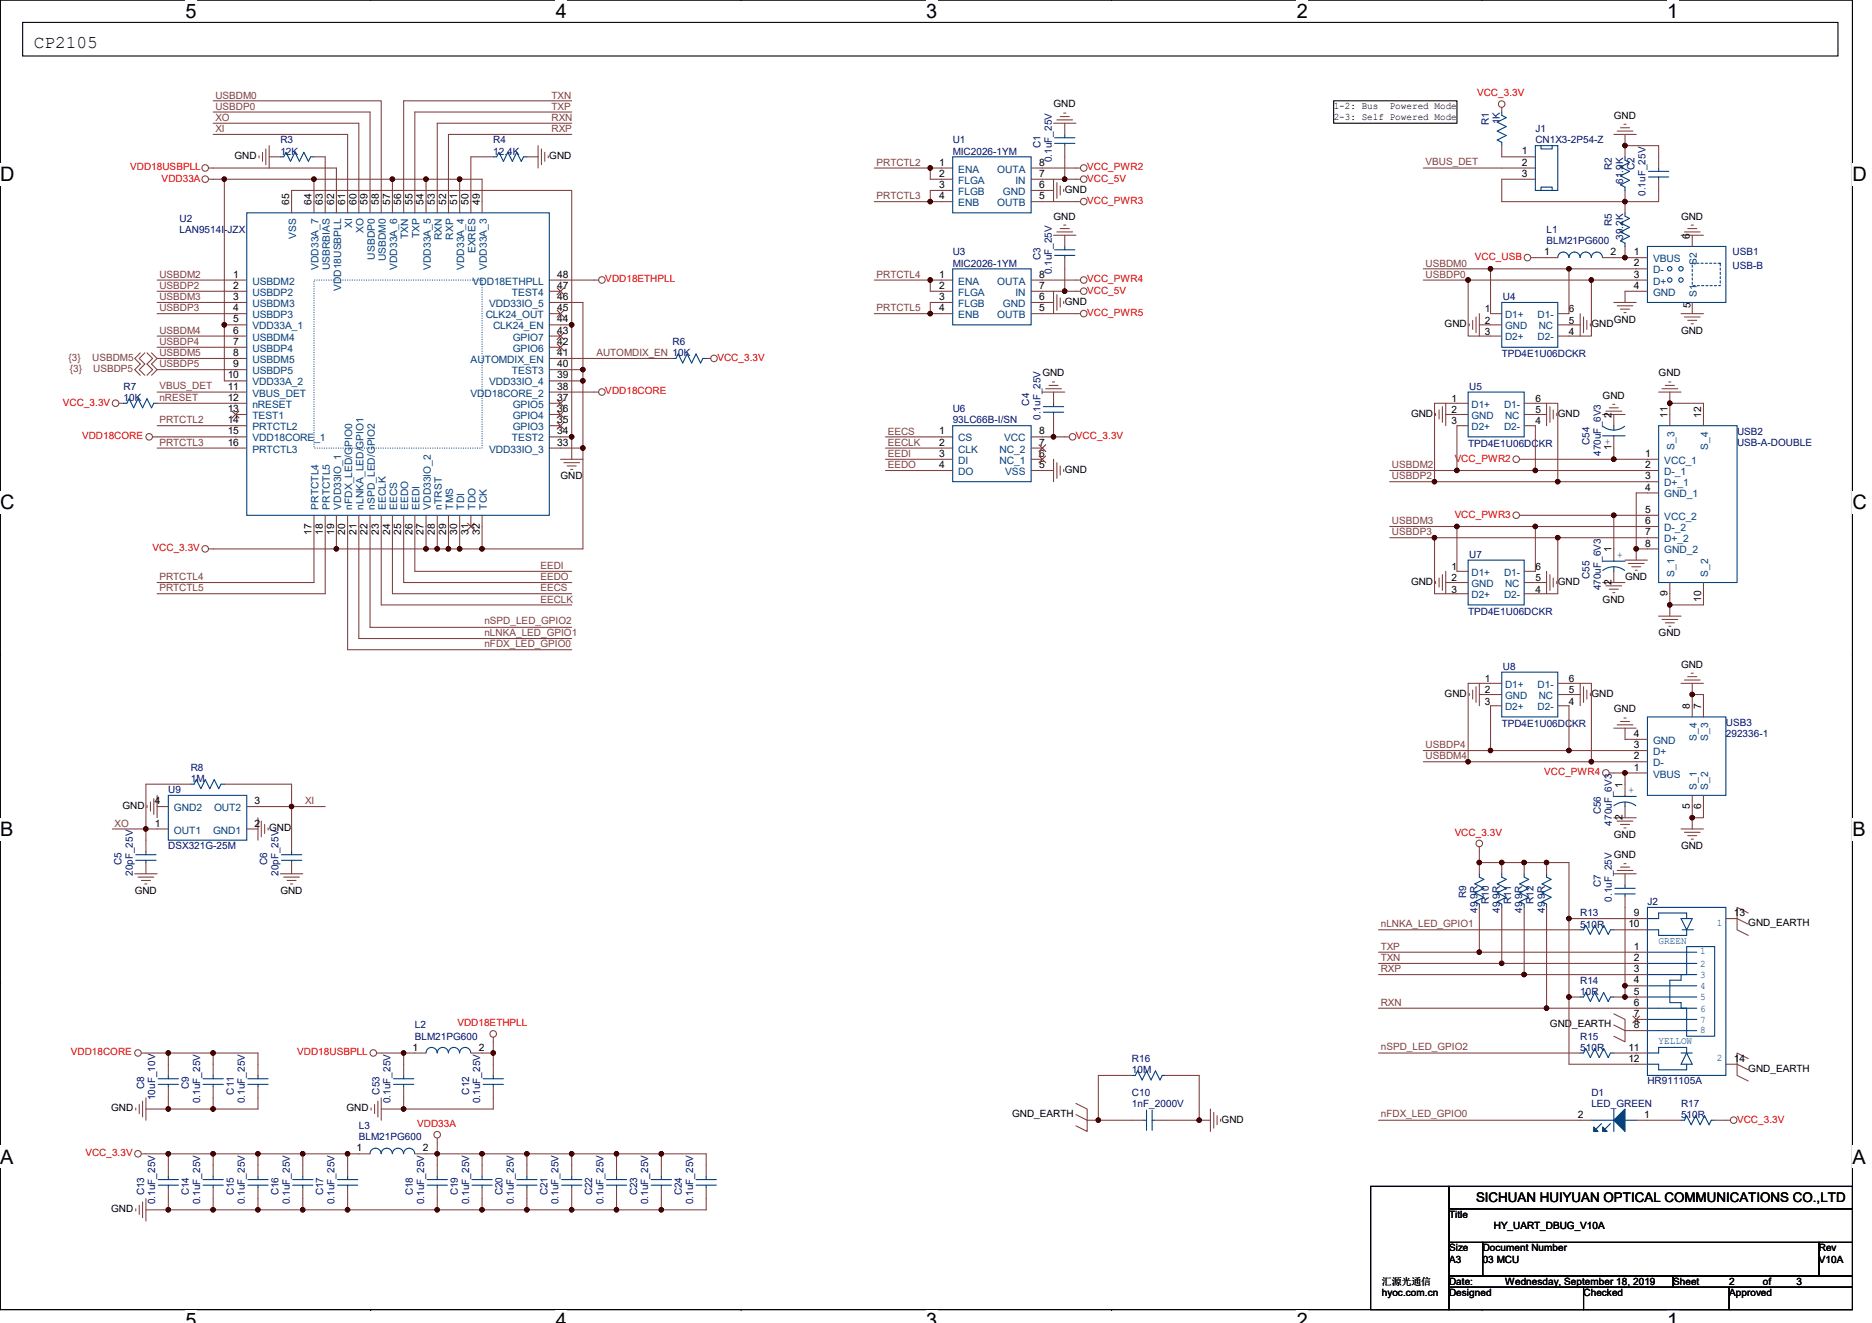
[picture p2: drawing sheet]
<svg xmlns="http://www.w3.org/2000/svg" width="297mm" height="210mm" viewBox="0 0 297 210" stroke-linecap="round" stroke-linejoin="round" font-family="sans-serif">
<defs><g id="words">
<g font-size="3.2">
<text x="29.4" y="2.8">5</text>
<text x="88.2" y="2.8">4</text>
<text x="147" y="2.8">3</text>
<text x="205.8" y="2.8">2</text>
<text x="264.5" y="2.8">1</text>
<text x="0" y="28.8">D</text>
<text x="293.9" y="28.8">D</text>
<text x="0" y="80.8">C</text>
<text x="293.9" y="80.8">C</text>
<text x="0" y="132.7">B</text>
<text x="293.9" y="132.7">B</text>
<text x="0" y="184.7">A</text>
<text x="293.9" y="184.7">A</text>
<text x="29.4" y="210.7">5</text>
<text x="88.2" y="210.7">4</text>
<text x="147" y="210.7">3</text>
<text x="205.8" y="210.7">2</text>
<text x="264.5" y="210.7">1</text>
</g>
<text font-size="2.8" x="5.4" y="7.6">CP2105</text>
<text font-size="2.1" x="234.2" y="190.7">SICHUAN HUIYUAN OPTICAL COMMUNICATIONS CO.,LTD</text>
<g font-size="1.6" fill="#804040">
<text x="34.2" y="17.4">USBDP0</text>
<text x="34.2" y="15.6">USBDM0</text>
<text x="87.5" y="15.6">TXN</text>
<text x="87.5" y="17.4">TXP</text>
<text x="34.2" y="21">XI</text>
<text x="34.2" y="19.2">XO</text>
<text x="87.5" y="19.2">RXN</text>
<text x="87.5" y="21">RXP</text>
<text x="139.1" y="26.3">PRTCTL2</text>
<text x="226.2" y="26.2">VBUS_DET</text>
<text x="139.1" y="31.6">PRTCTL3</text>
<text x="25.3" y="44.1">USBDM2</text>
<text x="25.3" y="45.9">USBDP2</text>
<text x="25.3" y="47.6">USBDM3</text>
<text x="139.1" y="44.1">PRTCTL4</text>
<text x="226.2" y="42.3">USBDM0</text>
<text x="226.2" y="44.1">USBDP0</text>
<text x="25.3" y="53">USBDM4</text>
<text x="25.3" y="49.4">USBDP3</text>
<text x="139.1" y="49.4">PRTCTL5</text>
<text x="10.9" y="57.3">{3}</text>
<text x="11.1" y="59">{3}</text>
<text x="14.6" y="57.3">USBDM5</text>
<text x="14.8" y="59">USBDP5</text>
<text x="25.3" y="58.3">USBDP5</text>
<text x="25.3" y="56.5">USBDM5</text>
<text x="25.3" y="54.8">USBDP4</text>
<text x="94.6" y="56.4">AUTOMDIX_EN 10K</text>
<text x="25.3" y="63.6">nRESET</text>
<text x="25.3" y="61.8">VBUS_DET</text>
<text x="25.3" y="67.2">PRTCTL2</text>
<text x="25.3" y="70.8">PRTCTL3</text>
<text x="140.9" y="69">EECS</text>
<text x="140.9" y="70.8">EECLK</text>
<text x="140.9" y="72.5">EEDI</text>
<text x="140.9" y="74.3">EEDO</text>
<text x="220.9" y="74.3">USBDM2</text>
<text x="220.9" y="76.1">USBDP2</text>
<text x="220.9" y="83.2">USBDM3</text>
<text x="220.9" y="85">USBDP3</text>
<text x="25.3" y="92.1">PRTCTL4</text>
<text x="25.3" y="93.9">PRTCTL5</text>
<text x="85.7" y="90.3">EEDI</text>
<text x="85.7" y="92.1">EEDO</text>
<text x="85.7" y="93.9">EECS</text>
<text x="85.7" y="95.7">EECLK</text>
<text x="76.9" y="99.1">nSPD_LED_GPIO2</text>
<text x="76.9" y="100.9">nLNKA_LED_GPIO1</text>
<text x="76.9" y="102.7">nFDX_LED_GPIO0</text>
<text x="226.2" y="118.8">USBDP4</text>
<text x="226.2" y="120.5">USBDM4</text>
<text x="18.2" y="131.2">XO</text>
<text x="48.4" y="127.7">XI</text>
<text x="219.1" y="147.1">nLNKA_LED_GPIO1</text>
<text x="219.1" y="150.8">TXP</text>
<text x="219.1" y="152.5">TXN</text>
<text x="219.1" y="154.3">RXP</text>
<text x="219.1" y="159.7">RXN</text>
<text x="219.1" y="166.7">nSPD_LED_GPIO2</text>
<text x="219.1" y="177.3">nFDX_LED_GPIO0</text>
</g>
<g font-size="1.6">
<text x="167.2" y="17.1">GND</text>
<text x="211.6" y="17.3">1-2: Bus</text>
<text x="220.5" y="17.3">Powered Mode</text>
<text x="211.6" y="19">2-3: Self Powered Mode</text>
<text x="256.1" y="18.8">GND</text>
<text x="37.2" y="25.3">GND</text>
<text x="87.2" y="25.3">GND</text>
<text x="149" y="26.3">1</text>
<text x="149" y="28.1">2</text>
<text x="149" y="29.8">3</text>
<text x="164.9" y="28.1">7</text>
<text x="164.9" y="26.3">8</text>
<text x="164.9" y="29.8">6</text>
<text x="241.5" y="24.5">1</text>
<text x="241.5" y="26.3">2</text>
<text x="241.5" y="28.1">3</text>
<text x="45.9" y="32.5" transform="rotate(-90 45.9 32.5)">65</text>
<text x="49.4" y="32.5" transform="rotate(-90 49.4 32.5)">64</text>
<text x="51.2" y="32.5" transform="rotate(-90 51.2 32.5)">63</text>
<text x="53" y="32.5" transform="rotate(-90 53 32.5)">62</text>
<text x="54.8" y="32.5" transform="rotate(-90 54.8 32.5)">61</text>
<text x="56.6" y="32.5" transform="rotate(-90 56.6 32.5)">60</text>
<text x="58.3" y="32.5" transform="rotate(-90 58.3 32.5)">59</text>
<text x="60.1" y="32.5" transform="rotate(-90 60.1 32.5)">58</text>
<text x="61.9" y="32.5" transform="rotate(-90 61.9 32.5)">57</text>
<text x="63.7" y="32.5" transform="rotate(-90 63.7 32.5)">56</text>
<text x="65.4" y="32.5" transform="rotate(-90 65.4 32.5)">55</text>
<text x="67.2" y="32.5" transform="rotate(-90 67.2 32.5)">54</text>
<text x="69" y="32.5" transform="rotate(-90 69 32.5)">53</text>
<text x="70.8" y="32.5" transform="rotate(-90 70.8 32.5)">52</text>
<text x="72.6" y="32.5" transform="rotate(-90 72.6 32.5)">51</text>
<text x="74.3" y="32.5" transform="rotate(-90 74.3 32.5)">50</text>
<text x="76.1" y="32.5" transform="rotate(-90 76.1 32.5)">49</text>
<text x="149" y="31.6">4</text>
<text x="164.9" y="31.6">5</text>
<text x="167.2" y="34.8">GND</text>
<text x="168.9" y="30.6">GND</text>
<text x="266.7" y="34.8">GND</text>
<text x="245" y="40.5">1</text>
<text x="255.5" y="40.5">2</text>
<text x="259.3" y="40.5">1</text>
<text x="268.1" y="37.9" transform="rotate(-90 268.1 37.9)">6</text>
<text x="37" y="44.1">1</text>
<text x="37" y="45.8">2</text>
<text x="37" y="47.6">3</text>
<text x="88.4" y="47.6">46</text>
<text x="88.4" y="44.1">48</text>
<text x="88.4" y="45.8">47</text>
<text x="149" y="44.1">1</text>
<text x="149" y="45.8">2</text>
<text x="149" y="47.6">3</text>
<text x="164.9" y="45.8">7</text>
<text x="164.9" y="44.1">8</text>
<text x="164.9" y="47.6">6</text>
<text x="259.3" y="42.3">2</text>
<text x="259.3" y="44.1">3</text>
<text x="259.3" y="45.8">4</text>
<text x="37" y="49.4">4</text>
<text x="37" y="51.2">5</text>
<text x="37" y="53">6</text>
<text x="88.4" y="53">43</text>
<text x="88.4" y="51.2">44</text>
<text x="88.4" y="49.4">45</text>
<text x="149" y="49.4">4</text>
<text x="164.9" y="49.4">5</text>
<text x="168.9" y="48.4">GND</text>
<text x="229.2" y="51.9">GND</text>
<text x="235.6" y="49.6">1</text>
<text x="235.6" y="51.4">2</text>
<text x="235.6" y="53.1">3</text>
<text x="249" y="53.1">4</text>
<text x="249" y="49.6">6</text>
<text x="249" y="51.4">5</text>
<text x="252.5" y="51.9">GND</text>
<text x="256.1" y="51.2">GND</text>
<text x="266.7" y="53">GND</text>
<text x="268.2" y="48.9" transform="rotate(-90 268.2 48.9)">5</text>
<text x="37" y="54.7">7</text>
<text x="37" y="56.5">8</text>
<text x="37" y="58.3">9</text>
<text x="88.4" y="58.3">40</text>
<text x="88.4" y="54.7">42</text>
<text x="88.4" y="56.5">41</text>
<text x="165.4" y="59.7">GND</text>
<text x="263.2" y="59.7">GND</text>
<text x="36.1" y="60.1">10</text>
<text x="36.1" y="61.8">11</text>
<text x="36.1" y="63.6">12</text>
<text x="36.1" y="65.4">13</text>
<text x="88.4" y="61.8">38</text>
<text x="88.4" y="60.1">39</text>
<text x="88.4" y="65.4">36</text>
<text x="88.4" y="63.6">37</text>
<text x="230.3" y="63.8">1</text>
<text x="230.3" y="65.6">2</text>
<text x="243.6" y="63.8">6</text>
<text x="243.6" y="65.6">5</text>
<text x="254.3" y="63.3">GND</text>
<text x="36.1" y="67.2">14</text>
<text x="36.1" y="69">15</text>
<text x="36.1" y="70.7">16</text>
<text x="88.4" y="70.7">33</text>
<text x="88.4" y="69">34</text>
<text x="88.4" y="67.2">35</text>
<text x="149" y="69">1</text>
<text x="149" y="70.7">2</text>
<text x="164.9" y="70.7">7</text>
<text x="164.9" y="69">8</text>
<text x="223.9" y="66.1">GND</text>
<text x="230.3" y="67.4">3</text>
<text x="243.6" y="67.4">4</text>
<text x="247.2" y="66.1">GND</text>
<text x="255.7" y="71.5" transform="rotate(-90 255.7 71.5)">1</text>
<text x="255.7" y="66.3" transform="rotate(-90 255.7 66.3)">2</text>
<text x="264.6" y="66.3" transform="rotate(-90 264.6 66.3)">11</text>
<text x="269.9" y="66.3" transform="rotate(-90 269.9 66.3)">12</text>
<text x="88.9" y="76.1">GND</text>
<text x="149" y="72.5">3</text>
<text x="149" y="74.3">4</text>
<text x="164.9" y="72.5">6</text>
<text x="164.9" y="74.3">5</text>
<text x="168.9" y="75">GND</text>
<text x="261" y="72.5">1</text>
<text x="261" y="74.3">2</text>
<text x="261" y="76.1">3</text>
<text x="261" y="77.9">4</text>
<text x="261" y="81.4">5</text>
<text x="261" y="83.2">6</text>
<text x="49.4" y="84.9" transform="rotate(-90 49.4 84.9)">17</text>
<text x="51.2" y="84.9" transform="rotate(-90 51.2 84.9)">18</text>
<text x="53" y="84.9" transform="rotate(-90 53 84.9)">19</text>
<text x="54.8" y="84.9" transform="rotate(-90 54.8 84.9)">20</text>
<text x="56.6" y="84.9" transform="rotate(-90 56.6 84.9)">21</text>
<text x="58.3" y="84.9" transform="rotate(-90 58.3 84.9)">22</text>
<text x="60.1" y="84.9" transform="rotate(-90 60.1 84.9)">23</text>
<text x="61.9" y="84.9" transform="rotate(-90 61.9 84.9)">24</text>
<text x="63.7" y="84.9" transform="rotate(-90 63.7 84.9)">25</text>
<text x="65.4" y="84.9" transform="rotate(-90 65.4 84.9)">26</text>
<text x="67.2" y="84.9" transform="rotate(-90 67.2 84.9)">27</text>
<text x="69" y="84.9" transform="rotate(-90 69 84.9)">28</text>
<text x="70.8" y="84.9" transform="rotate(-90 70.8 84.9)">29</text>
<text x="72.6" y="84.9" transform="rotate(-90 72.6 84.9)">30</text>
<text x="74.3" y="84.9" transform="rotate(-90 74.3 84.9)">31</text>
<text x="76.1" y="84.9" transform="rotate(-90 76.1 84.9)">32</text>
<text x="255.7" y="87.7" transform="rotate(-90 255.7 87.7)">1</text>
<text x="261" y="85">7</text>
<text x="261" y="86.7">8</text>
<text x="223.9" y="92.8">GND</text>
<text x="230.3" y="90.5">1</text>
<text x="230.3" y="92.3">2</text>
<text x="230.3" y="94">3</text>
<text x="243.6" y="94">4</text>
<text x="243.6" y="90.5">6</text>
<text x="243.6" y="92.3">5</text>
<text x="247.2" y="92.8">GND</text>
<text x="254.3" y="95.7">GND</text>
<text x="255.7" y="92.8" transform="rotate(-90 255.7 92.8)">2</text>
<text x="257.8" y="92.1">GND</text>
<text x="264.6" y="94.6" transform="rotate(-90 264.6 94.6)">9</text>
<text x="269.9" y="95.5" transform="rotate(-90 269.9 95.5)">10</text>
<text x="263.2" y="101">GND</text>
<text x="266.7" y="106">GND</text>
<text x="229.2" y="110.6">GND</text>
<text x="235.6" y="108.3">1</text>
<text x="235.6" y="110">2</text>
<text x="235.6" y="111.8">3</text>
<text x="249" y="111.8">4</text>
<text x="249" y="108.3">6</text>
<text x="249" y="110">5</text>
<text x="252.5" y="110.6">GND</text>
<text x="256.1" y="113.1">GND</text>
<text x="268.1" y="112.5" transform="rotate(-90 268.1 112.5)">8</text>
<text x="269.9" y="112.5" transform="rotate(-90 269.9 112.5)">7</text>
<text x="259.3" y="118.7">3</text>
<text x="259.3" y="117">4</text>
<text x="257.5" y="125" transform="rotate(-90 257.5 125)">1</text>
<text x="259.3" y="122.3">1</text>
<text x="259.3" y="120.5">2</text>
<text x="19.4" y="128.4">GND</text>
<text x="24.6" y="131.2">1</text>
<text x="24.6" y="127.6">4</text>
<text x="40.4" y="131.2">2</text>
<text x="40.4" y="127.6">3</text>
<text x="42.7" y="131.9">GND</text>
<text x="257.5" y="130.2" transform="rotate(-90 257.5 130.2)">2</text>
<text x="268.1" y="128.4" transform="rotate(-90 268.1 128.4)">5</text>
<text x="269.9" y="128.4" transform="rotate(-90 269.9 128.4)">6</text>
<text x="256.1" y="136.2">GND</text>
<text x="256.1" y="133">GND</text>
<text x="266.7" y="134.8">GND</text>
<text x="21.4" y="141.9">GND</text>
<text x="44.5" y="141.9">GND</text>
<text x="258.4" y="147.2">10</text>
<text x="259.3" y="145.4">9</text>
<text x="275.1" y="145.4">13</text>
<text x="277.4" y="147">GND_EARTH</text>
<text x="259.3" y="154.3">3</text>
<text x="259.3" y="152.5">2</text>
<text x="259.3" y="150.7">1</text>
<text x="259.3" y="159.6">6</text>
<text x="259.3" y="156.1">4</text>
<text x="259.3" y="157.9">5</text>
<text x="259.3" y="161.4">7</text>
<text x="65.5" y="166.8">1</text>
<text x="76" y="166.8">2</text>
<text x="245.9" y="163">GND_EARTH</text>
<text x="258.4" y="166.8">11</text>
<text x="259.3" y="163.2">8</text>
<text x="258.4" y="168.5">12</text>
<text x="275.1" y="168.5">14</text>
<text x="277.4" y="170.2">GND_EARTH</text>
<text x="17.6" y="176.4">GND</text>
<text x="55" y="176.4">GND</text>
<text x="160.6" y="177.3">GND_EARTH</text>
<text x="193.8" y="178.2">GND</text>
<text x="250.4" y="177.4">2</text>
<text x="260.9" y="177.4">1</text>
<text x="56.6" y="182.8">1</text>
<text x="67.1" y="182.8">2</text>
<text x="17.6" y="192.4">GND</text>
<text x="229.9" y="193.3">Title</text>
<text x="237" y="195.1">HY_UART_DBUG_V10A</text>
<text x="219.3" y="203.9">汇源光通信</text>
<text x="229.9" y="200.4">A3</text>
<text x="229.9" y="198.6">Size</text>
<text x="229.9" y="203.9">Date:</text>
<text x="235.3" y="200.4">03 MCU</text>
<text x="235.3" y="198.6">Document Number</text>
<text x="238.8" y="203.9">Wednesday, September 18, 2019</text>
<text x="265.5" y="203.9">Sheet</text>
<text x="274.4" y="203.9">2</text>
<text x="279.7" y="203.9">of</text>
<text x="285" y="203.9">3</text>
<text x="288.6" y="198.6">Rev</text>
<text x="288.6" y="200.4">V10A</text>
<text x="219.3" y="205.7">hyoc.com.cn</text>
<text x="229.9" y="205.7">Designed</text>
<text x="251.3" y="205.7">Checked</text>
<text x="274.4" y="205.7">Approved</text>
</g>
<g font-size="1.6" fill="#f00">
<text x="234.4" y="15.3">VCC_3.3V</text>
<text x="20.7" y="27">VDD18USBPLL</text>
<text x="25.7" y="28.8">VDD33A</text>
<text x="172.5" y="28.8">VCC_5V</text>
<text x="172.5" y="27">VCC_PWR2</text>
<text x="172.5" y="32.4">VCC_PWR3</text>
<text x="234" y="41.3">VCC_USB</text>
<text x="96.1" y="44.8">VDD18ETHPLL</text>
<text x="172.5" y="44.8">VCC_PWR4</text>
<text x="172.5" y="46.6">VCC_5V</text>
<text x="172.5" y="50.1">VCC_PWR5</text>
<text x="113.8" y="57.3">VCC_3.3V</text>
<text x="10" y="64.4">VCC_3.3V</text>
<text x="96.1" y="62.6">VDD18CORE</text>
<text x="13" y="69.7">VDD18CORE</text>
<text x="170.7" y="69.7">VCC_3.3V</text>
<text x="230.8" y="73.3">VCC_PWR2</text>
<text x="230.8" y="82.1">VCC_PWR3</text>
<text x="24.2" y="87.5">VCC_3.3V</text>
<text x="245" y="123">VCC_PWR4</text>
<text x="230.8" y="132.6">VCC_3.3V</text>
<text x="11.2" y="167.5">VDD18CORE</text>
<text x="47.2" y="167.5">VDD18USBPLL</text>
<text x="72.6" y="162.9">VDD18ETHPLL</text>
<text x="66.2" y="178.9">VDD33A</text>
<text x="275.6" y="178.2">VCC_3.3V</text>
<text x="13.5" y="183.5">VCC_3.3V</text>
</g>
<g font-size="1.6" fill="#000080">
<text x="44.5" y="22.8">R3</text>
<text x="78.3" y="22.8">R4</text>
<text x="151.2" y="22.8">U1</text>
<text x="165.1" y="23.5" transform="rotate(-90 165.1 23.5)">C1</text>
<text x="236.2" y="19.9" transform="rotate(-90 236.2 19.9)">R1</text>
<text x="238" y="19.7" transform="rotate(-90 238 19.7)">1K</text>
<text x="243.6" y="21">J1</text>
<text x="243.6" y="22.8">CN1X3-2P54-Z</text>
<text x="44.5" y="24.5">12K</text>
<text x="78.3" y="24.5">12.4K</text>
<text x="151.2" y="24.5">MIC2026-1YM</text>
<text x="166.9" y="25.8" transform="rotate(-90 166.9 25.8)">0.1uF_25V</text>
<text x="255.8" y="27" transform="rotate(-90 255.8 27)">R2</text>
<text x="257.6" y="29.2" transform="rotate(-90 257.6 29.2)">61.9K</text>
<text x="259.3" y="27" transform="rotate(-90 259.3 27)">C2</text>
<text x="28.5" y="35.2">U2</text>
<text x="255.8" y="35.9" transform="rotate(-90 255.8 35.9)">R5</text>
<text x="261.1" y="31.1" transform="rotate(-90 261.1 31.1)">0.1uF_25V</text>
<text x="28.5" y="37">LAN9514I-JZX</text>
<text x="151.2" y="40.5">U3</text>
<text x="165.1" y="41.3" transform="rotate(-90 165.1 41.3)">C3</text>
<text x="245.4" y="37">L1</text>
<text x="245.4" y="38.8">BLM21PG600</text>
<text x="257.6" y="38.1" transform="rotate(-90 257.6 38.1)">39.2K</text>
<text x="274.9" y="40.5">USB1</text>
<text x="151.2" y="42.3">MIC2026-1YM</text>
<text x="166.9" y="43.6" transform="rotate(-90 166.9 43.6)">0.1uF_25V</text>
<text x="238.5" y="47.6">U4</text>
<text x="274.9" y="42.7">USB-B</text>
<text x="106.7" y="54.8">R6</text>
<text x="238.3" y="56.7">TPD4E1U06DCKR</text>
<text x="19.6" y="61.9">R7</text>
<text x="19.6" y="63.6">10K</text>
<text x="151.2" y="65.4">U6</text>
<text x="163.3" y="64.4" transform="rotate(-90 163.3 64.4)">C4</text>
<text x="233.1" y="61.9">U5</text>
<text x="151.2" y="67.2">93LC66B-I/SN</text>
<text x="165.1" y="66.7" transform="rotate(-90 165.1 66.7)">0.1uF_25V</text>
<text x="233" y="70.9">TPD4E1U06DCKR</text>
<text x="252.2" y="70.6" transform="rotate(-90 252.2 70.6)">C54</text>
<text x="275.6" y="69">USB2</text>
<text x="275.6" y="70.8">USB-A-DOUBLE</text>
<text x="254" y="72.4" transform="rotate(-90 254 72.4)">470uF_6V3</text>
<text x="233.1" y="88.5">U7</text>
<text x="252.2" y="91.9" transform="rotate(-90 252.2 91.9)">C55</text>
<text x="254" y="93.7" transform="rotate(-90 254 93.7)">470uF_6V3</text>
<text x="233" y="97.6">TPD4E1U06DCKR</text>
<text x="238.5" y="106.3">U8</text>
<text x="238.3" y="115.4">TPD4E1U06DCKR</text>
<text x="273.9" y="115.2">USB3</text>
<text x="273.9" y="117">292336-1</text>
<text x="26.7" y="125.9">U9</text>
<text x="30.3" y="122.3">R8</text>
<text x="30.3" y="124.1">1M</text>
<text x="254" y="129.3" transform="rotate(-90 254 129.3)">C56</text>
<text x="255.8" y="131" transform="rotate(-90 255.8 131)">470uF_6V3</text>
<text x="19.3" y="137.3" transform="rotate(-90 19.3 137.3)">C5</text>
<text x="26.7" y="134.8">DSX321G-25M</text>
<text x="42.4" y="137.3" transform="rotate(-90 42.4 137.3)">C6</text>
<text x="21.1" y="139" transform="rotate(-90 21.1 139)">20pF_25V</text>
<text x="44.2" y="139" transform="rotate(-90 44.2 139)">20pF_25V</text>
<text x="232.7" y="142.6" transform="rotate(-90 232.7 142.6)">R9</text>
<text x="236.2" y="143.5" transform="rotate(-90 236.2 143.5)">R10</text>
<text x="239.8" y="143.5" transform="rotate(-90 239.8 143.5)">R11</text>
<text x="243.3" y="143.5" transform="rotate(-90 243.3 143.5)">R12</text>
<text x="254" y="140.8" transform="rotate(-90 254 140.8)">C7</text>
<text x="255.8" y="143.1" transform="rotate(-90 255.8 143.1)">0.1uF_25V</text>
<text x="261.4" y="143.7">J2</text>
<text x="234.4" y="144.9" transform="rotate(-90 234.4 144.9)">49.9R</text>
<text x="238" y="144.9" transform="rotate(-90 238 144.9)">49.9R</text>
<text x="241.6" y="144.9" transform="rotate(-90 241.6 144.9)">49.9R</text>
<text x="245.1" y="144.9" transform="rotate(-90 245.1 144.9)">49.9R</text>
<text x="250.7" y="145.4">R13</text>
<text x="250.7" y="147.2">510R</text>
<text x="250.7" y="156.1">R14</text>
<text x="250.7" y="157.9">10R</text>
<text x="65.8" y="163.2">L2</text>
<text x="65.8" y="165">BLM21PG600</text>
<text x="250.7" y="165">R15</text>
<text x="250.7" y="166.8">510R</text>
<text x="22.9" y="172.8" transform="rotate(-90 22.9 172.8)">C8</text>
<text x="30" y="172.8" transform="rotate(-90 30 172.8)">C9</text>
<text x="37.1" y="173.7" transform="rotate(-90 37.1 173.7)">C11</text>
<text x="60.2" y="173.7" transform="rotate(-90 60.2 173.7)">C53</text>
<text x="74.4" y="173.7" transform="rotate(-90 74.4 173.7)">C12</text>
<text x="179.6" y="168.6">R16</text>
<text x="179.6" y="170.3">10M</text>
<text x="179.6" y="173.9">C10</text>
<text x="252.5" y="173.9">D1</text>
<text x="261.4" y="172.1">HR911105A</text>
<text x="24.6" y="174.6" transform="rotate(-90 24.6 174.6)">10uF_10V</text>
<text x="31.7" y="175.1" transform="rotate(-90 31.7 175.1)">0.1uF_25V</text>
<text x="38.9" y="175.1" transform="rotate(-90 38.9 175.1)">0.1uF_25V</text>
<text x="56.9" y="179.2">L3</text>
<text x="62" y="175.1" transform="rotate(-90 62 175.1)">0.1uF_25V</text>
<text x="76.2" y="175.1" transform="rotate(-90 76.2 175.1)">0.1uF_25V</text>
<text x="179.6" y="175.7">1nF_2000V</text>
<text x="252.5" y="175.7">LED_GREEN</text>
<text x="266.7" y="175.7">R17</text>
<text x="266.7" y="177.4">510R</text>
<text x="56.9" y="181">BLM21PG600</text>
<text x="22.9" y="189.7" transform="rotate(-90 22.9 189.7)">C13</text>
<text x="24.6" y="191.1" transform="rotate(-90 24.6 191.1)">0.1uF_25V</text>
<text x="30" y="189.7" transform="rotate(-90 30 189.7)">C14</text>
<text x="31.7" y="191.1" transform="rotate(-90 31.7 191.1)">0.1uF_25V</text>
<text x="37.1" y="189.7" transform="rotate(-90 37.1 189.7)">C15</text>
<text x="38.9" y="191.1" transform="rotate(-90 38.9 191.1)">0.1uF_25V</text>
<text x="44.2" y="189.7" transform="rotate(-90 44.2 189.7)">C16</text>
<text x="46" y="191.1" transform="rotate(-90 46 191.1)">0.1uF_25V</text>
<text x="51.3" y="189.7" transform="rotate(-90 51.3 189.7)">C17</text>
<text x="53.1" y="191.1" transform="rotate(-90 53.1 191.1)">0.1uF_25V</text>
<text x="65.5" y="189.7" transform="rotate(-90 65.5 189.7)">C18</text>
<text x="67.3" y="191.1" transform="rotate(-90 67.3 191.1)">0.1uF_25V</text>
<text x="72.6" y="189.7" transform="rotate(-90 72.6 189.7)">C19</text>
<text x="74.4" y="191.1" transform="rotate(-90 74.4 191.1)">0.1uF_25V</text>
<text x="79.8" y="189.7" transform="rotate(-90 79.8 189.7)">C20</text>
<text x="81.5" y="191.1" transform="rotate(-90 81.5 191.1)">0.1uF_25V</text>
<text x="86.9" y="189.7" transform="rotate(-90 86.9 189.7)">C21</text>
<text x="88.6" y="191.1" transform="rotate(-90 88.6 191.1)">0.1uF_25V</text>
<text x="94" y="189.7" transform="rotate(-90 94 189.7)">C22</text>
<text x="95.8" y="191.1" transform="rotate(-90 95.8 191.1)">0.1uF_25V</text>
<text x="101.1" y="189.7" transform="rotate(-90 101.1 189.7)">C23</text>
<text x="102.9" y="191.1" transform="rotate(-90 102.9 191.1)">0.1uF_25V</text>
<text x="108.2" y="189.7" transform="rotate(-90 108.2 189.7)">C24</text>
<text x="110" y="191.1" transform="rotate(-90 110 191.1)">0.1uF_25V</text>
</g>
<g font-size="1.6" fill="#004080">
<text x="152.1" y="27.4">ENA</text>
<text x="152.1" y="29.2">FLGA</text>
<text x="158.2" y="27.4">OUTA</text>
<text x="161.1" y="29.2">IN</text>
<text x="152.1" y="30.9">FLGB</text>
<text x="152.1" y="32.7">ENB</text>
<text x="158.2" y="32.7">OUTB</text>
<text x="159.1" y="30.9">GND</text>
<text x="47" y="37.9" transform="rotate(-90 47 37.9)">VSS</text>
<text x="55.9" y="36.2" transform="rotate(-90 55.9 36.2)">XI</text>
<text x="57.7" y="37" transform="rotate(-90 57.7 37)">XO</text>
<text x="59.5" y="41.2" transform="rotate(-90 59.5 41.2)">USBDP0</text>
<text x="61.2" y="41.5" transform="rotate(-90 61.2 41.5)">USBDM0</text>
<text x="64.8" y="37.9" transform="rotate(-90 64.8 37.9)">TXN</text>
<text x="66.6" y="37.8" transform="rotate(-90 66.6 37.8)">TXP</text>
<text x="70.1" y="38.1" transform="rotate(-90 70.1 38.1)">RXN</text>
<text x="71.9" y="38" transform="rotate(-90 71.9 38)">RXP</text>
<text x="75.5" y="40.2" transform="rotate(-90 75.5 40.2)">EXRES</text>
<text x="262.3" y="41.6">VBUS</text>
<text x="269.3" y="42" transform="rotate(-90 269.3 42)">S2</text>
<text x="40" y="45.2">USBDM2</text>
<text x="40" y="46.9">USBDP2</text>
<text x="50.6" y="42.8" transform="rotate(-90 50.6 42.8)">VDD33A_7</text>
<text x="52.3" y="42.9" transform="rotate(-90 52.3 42.9)">USBRBIAS</text>
<text x="54.1" y="46.2" transform="rotate(-90 54.1 46.2)">VDD18USBPLL</text>
<text x="63" y="42.8" transform="rotate(-90 63 42.8)">VDD33A_6</text>
<text x="68.3" y="42.8" transform="rotate(-90 68.3 42.8)">VDD33A_5</text>
<text x="73.7" y="42.8" transform="rotate(-90 73.7 42.8)">VDD33A_4</text>
<text x="75" y="45.2">VDD18ETHPLL</text>
<text x="77.2" y="42.8" transform="rotate(-90 77.2 42.8)">VDD33A_3</text>
<text x="81.2" y="46.9">TEST4</text>
<text x="152.1" y="45.2">ENA</text>
<text x="152.1" y="46.9">FLGA</text>
<text x="158.2" y="45.2">OUTA</text>
<text x="161.1" y="46.9">IN</text>
<text x="262.3" y="43.4">D-</text>
<text x="262.3" y="45.2">D+</text>
<text x="262.3" y="46.9">GND</text>
<text x="269.3" y="47.1" transform="rotate(-90 269.3 47.1)">S1</text>
<text x="40" y="48.7">USBDM3</text>
<text x="40" y="50.5">USBDP3</text>
<text x="40" y="52.3">VDD33A_1</text>
<text x="77.1" y="50.5">CLK24_OUT</text>
<text x="77.6" y="48.7">VDD33IO_5</text>
<text x="78.2" y="52.3">CLK24_EN</text>
<text x="152.1" y="48.7">FLGB</text>
<text x="152.1" y="50.5">ENB</text>
<text x="158.2" y="50.5">OUTB</text>
<text x="159.1" y="48.7">GND</text>
<text x="238.8" y="50.5">D1+</text>
<text x="238.8" y="52.3">GND</text>
<text x="244" y="50.5">D1-</text>
<text x="244.2" y="52.3">NC</text>
<text x="40" y="54.1">USBDM4</text>
<text x="40" y="55.8">USBDP4</text>
<text x="40" y="57.6">USBDM5</text>
<text x="40" y="59.4">USBDP5</text>
<text x="74.7" y="57.6">AUTOMDIX_EN</text>
<text x="81.2" y="59.4">TEST3</text>
<text x="81.4" y="55.8">GPIO6</text>
<text x="81.4" y="54.1">GPIO7</text>
<text x="238.8" y="54">D2+</text>
<text x="244" y="54">D2-</text>
<text x="40" y="61.2">VDD33A_2</text>
<text x="40" y="62.9">VBUS_DET</text>
<text x="40" y="64.7">nRESET</text>
<text x="74.7" y="62.9">VDD18CORE_2</text>
<text x="77.6" y="61.2">VDD33IO_4</text>
<text x="81.4" y="64.7">GPIO5</text>
<text x="233.5" y="64.7">D1+</text>
<text x="238.7" y="64.7">D1-</text>
<text x="40" y="66.5">TEST1</text>
<text x="40" y="68.3">PRTCTL2</text>
<text x="40" y="70.1">VDD18CORE_1</text>
<text x="40" y="71.8">PRTCTL3</text>
<text x="77.6" y="71.8">VDD33IO_3</text>
<text x="81.2" y="70.1">TEST2</text>
<text x="81.4" y="68.3">GPIO3</text>
<text x="81.4" y="66.5">GPIO4</text>
<text x="152.1" y="70.1">CS</text>
<text x="152.1" y="71.8">CLK</text>
<text x="158.6" y="71.8">NC_2</text>
<text x="159.3" y="70.1">VCC</text>
<text x="233.5" y="66.5">GND</text>
<text x="233.5" y="68.3">D2+</text>
<text x="238.7" y="68.3">D2-</text>
<text x="238.8" y="66.5">NC</text>
<text x="265.7" y="71.4" transform="rotate(-90 265.7 71.4)">S_3</text>
<text x="271" y="71.4" transform="rotate(-90 271 71.4)">S_4</text>
<text x="152.1" y="73.6">DI</text>
<text x="152.1" y="75.4">DO</text>
<text x="158.6" y="73.6">NC_1</text>
<text x="159.5" y="75.4">VSS</text>
<text x="264.1" y="73.6">VCC_1</text>
<text x="264.1" y="75.4">D-_1</text>
<text x="264.1" y="77.2">D+_1</text>
<text x="50.6" y="80.9" transform="rotate(-90 50.6 80.9)">PRTCTL4</text>
<text x="52.3" y="80.9" transform="rotate(-90 52.3 80.9)">PRTCTL5</text>
<text x="54.1" y="80.9" transform="rotate(-90 54.1 80.9)">VDD33IO_1</text>
<text x="55.9" y="80.9" transform="rotate(-90 55.9 80.9)">nFDX_LED/GPIO0</text>
<text x="57.7" y="80.9" transform="rotate(-90 57.7 80.9)">nLNKA_LED/GPIO1</text>
<text x="59.5" y="80.9" transform="rotate(-90 59.5 80.9)">nSPD_LED/GPIO2</text>
<text x="61.2" y="80.9" transform="rotate(-90 61.2 80.9)">EECLK</text>
<text x="63" y="80.9" transform="rotate(-90 63 80.9)">EECS</text>
<text x="64.8" y="80.9" transform="rotate(-90 64.8 80.9)">EEDO</text>
<text x="66.6" y="80.9" transform="rotate(-90 66.6 80.9)">EEDI</text>
<text x="68.3" y="80.9" transform="rotate(-90 68.3 80.9)">VDD33IO_2</text>
<text x="70.1" y="80.9" transform="rotate(-90 70.1 80.9)">nTRST</text>
<text x="71.9" y="80.9" transform="rotate(-90 71.9 80.9)">TMS</text>
<text x="73.7" y="80.9" transform="rotate(-90 73.7 80.9)">TDI</text>
<text x="75.5" y="80.9" transform="rotate(-90 75.5 80.9)">TDO</text>
<text x="77.2" y="80.9" transform="rotate(-90 77.2 80.9)">TCK</text>
<text x="264.1" y="79">GND_1</text>
<text x="264.1" y="82.5">VCC_2</text>
<text x="264.1" y="84.3">D-_2</text>
<text x="264.1" y="86.1">D+_2</text>
<text x="264.1" y="87.8">GND_2</text>
<text x="233.5" y="91.4">D1+</text>
<text x="233.5" y="93.2">GND</text>
<text x="233.5" y="94.9">D2+</text>
<text x="238.7" y="94.9">D2-</text>
<text x="238.7" y="91.4">D1-</text>
<text x="238.8" y="93.2">NC</text>
<text x="265.7" y="91.6" transform="rotate(-90 265.7 91.6)">S_1</text>
<text x="271" y="91.6" transform="rotate(-90 271 91.6)">S_2</text>
<text x="238.8" y="109.2">D1+</text>
<text x="238.8" y="110.9">GND</text>
<text x="238.8" y="112.7">D2+</text>
<text x="244" y="112.7">D2-</text>
<text x="244" y="109.2">D1-</text>
<text x="244.2" y="110.9">NC</text>
<text x="262.3" y="119.8">D+</text>
<text x="262.3" y="118.1">GND</text>
<text x="269.3" y="117.6" transform="rotate(-90 269.3 117.6)">S_4</text>
<text x="271" y="117.6" transform="rotate(-90 271 117.6)">S_3</text>
<text x="262.3" y="123.4">VBUS</text>
<text x="262.3" y="121.6">D-</text>
<text x="269.3" y="125.3" transform="rotate(-90 269.3 125.3)">S_1</text>
<text x="271" y="125.3" transform="rotate(-90 271 125.3)">S_2</text>
<text x="27.6" y="128.7">GND2</text>
<text x="34" y="128.7">OUT2</text>
<text x="27.6" y="132.3">OUT1</text>
<text x="33.8" y="132.3">GND1</text>
</g>
<g font-size="1.6" fill="#003c77">
<text x="255.5" y="69.6" transform="rotate(180 255.5 69.6)">+</text>
<text x="256.6" y="88.5">+</text>
<text x="258.4" y="125.9">+</text>
<text x="263.2" y="149.9">GREEN</text>
<text x="272.4" y="147">1</text>
<text x="269.8" y="155.2">3</text>
<text x="269.8" y="153.4">2</text>
<text x="269.8" y="151.5">1</text>
<text x="269.8" y="160.5">6</text>
<text x="269.8" y="158.8">5</text>
<text x="269.8" y="157">4</text>
<text x="263.2" y="165.7">YELLOW</text>
<text x="269.8" y="163.9">8</text>
<text x="269.8" y="162.3">7</text>
<text x="272.4" y="168.4">2</text>
</g>
</g></defs>
<path d="M0 0h293.9v207.9h-293.9z" fill="none" stroke="#000" stroke-width=".17"/>
<g fill="#fff">
<path d="M29.4 0h1.8v3.5h-1.8z"/>
<path d="M29.4 207.9h1.8v2h-1.8z"/>
</g>
<path d="M58.8 0h.1M58.8 207.9h.1" fill="none" stroke="#000" stroke-width=".17"/>
<g fill="#fff">
<path d="M88.2 0h1.8v3.5h-1.8z"/>
<path d="M88.2 207.9h1.8v2h-1.8z"/>
</g>
<path d="M117.6 0h.1M117.6 207.9h.1" fill="none" stroke="#000" stroke-width=".17"/>
<g fill="#fff">
<path d="M147 0h1.7v3.5h-1.7z"/>
<path d="M147 207.9h1.7v2h-1.7z"/>
</g>
<path d="M176.4 0h.1M176.4 207.9h.1" fill="none" stroke="#000" stroke-width=".17"/>
<g fill="#fff">
<path d="M205.8 0h1.7v3.5h-1.7z"/>
<path d="M205.8 207.9h1.7v2h-1.7z"/>
</g>
<path d="M235.2 0h.1M235.2 207.9h.1" fill="none" stroke="#000" stroke-width=".17"/>
<g fill="#fff">
<path d="M264.5 0h1.8v3.5h-1.8z"/>
<path d="M264.5 207.9h1.8v2h-1.8z"/>
<path d="M0 26h2.3v3.5h-2.3z"/>
<path d="M293.9 26h2.3v3.5h-2.3z"/>
<path d="M0 77.9h2.3v3.5h-2.3z"/>
<path d="M293.9 77.9h2.3v3.5h-2.3z"/>
</g>
<path d="M0 52h.1M293.9 52h.1" fill="none" stroke="#000" stroke-width=".17"/>
<g fill="#fff">
<path d="M0 129.9h2.1v3.5h-2.1z"/>
<path d="M293.9 129.9h2.1v3.5h-2.1z"/>
</g>
<path d="M0 103.9h.1M293.9 103.9h.1" fill="none" stroke="#000" stroke-width=".17"/>
<g fill="#fff">
<path d="M0 181.9h2.2v3.5h-2.2z"/>
<path d="M293.9 181.9h2.2v3.5h-2.2z"/>
</g>
<path d="M3.6 3.6h288v5.3h-288zM211.6 16h19.6v3.6h-19.6zM0 155.9h.1M293.9 155.9h.1M229.9 188.3h64v3.6h-64zM229.9 191.9h64v5.3h-64zM229.9 197.2h5.4v5.3h-5.4zM235.3 197.2h53.3v5.3h-53.3zM288.6 197.2h5.3v5.3h-5.3zM229.9 202.5h35.6v1.8h-35.6zM265.5 202.5h28.4v1.8h-28.4z" fill="none" stroke="#000" stroke-width=".17"/>
<g fill="none" stroke="#804040" stroke-width=".17">
<path d="M167.2 19.6h3.5M167.7 19h2.5M168.2 18.5h1.5M168.8 17.9h.3M238.3 17.1v.7M257.7 19.7h.3M33.1 28.4h.7M33.1 26.7h.7M41.1 24.7v.4M41.7 24.2v1.4M42.2 23.6v2.5M42.7 23.1v3.6"/>
<path d="M85.4 23.1v3.6M85.9 23.6v2.5M86.4 24.2v1.4M87 24.7v.4M167.2 37.3h3.5M167.2 28.4v3.6M167.7 36.8h2.5M167.7 29v2.5M168.2 29.5v1.4M168.2 36.3h1.5M168.8 35.7h.3M168.8 30.1v.3"/>
<path d="M170.7 28.4h.7M170.7 26.7h.7M170.7 32h.7M256.1 21.3h3.5M256.6 20.8h2.5M257.1 20.3h1.5M266.7 37.3h3.6M267.3 36.8h2.5M267.8 36.3h1.4M268.3 35.7h.4M22.3 56l-.9 .9 .9 .9-.9 .9 .9 .9M23 56l-.9 .9 .9 .9-.9 .9 .9 .9"/>
<path d="M23.3 56l.9 .9-.9 .9 .9 .9-.9 .9M24 56l.9 .9-.9 .9 .9 .9-.9 .9M94.3 44.4h.7M112.1 56.9h.7M167.2 46.2v3.6M167.7 46.8v2.5M168.2 47.3v1.4M168.8 47.8v.4M170.7 44.4h.7M170.7 46.2h.7M170.7 49.8h.7M233.1 51.4v.3"/>
<path d="M233.7 50.8v1.5M234.2 50.3v2.5M234.7 49.8v3.5M242.9 40.9h.7M250.7 49.8v3.5M251.3 50.3v2.5M251.8 50.8v1.5M252.3 51.4v.3M256.1 48h3.5M256.6 48.5h2.5M257.1 49.1h1.5M257.7 49.6h.3"/>
<path d="M266.7 49.8h3.6M267.3 50.3h2.5M267.8 50.8h1.4M268.3 51.4h.4M18.9 64h.7M24.2 69.3h.7M88.9 72.9h3.6M89.5 73.4h2.5M90 74h1.4M90.5 74.5h.4M94.3 62.2h.7M165.4 62.2h3.5"/>
<path d="M165.9 61.7h2.5M166.5 61.2h1.4M167 60.6h.3M167.2 72.9v3.6M167.7 73.4v2.5M168.2 74v1.4M168.8 74.5v.3M168.9 69.3h.8M227.8 65.6v.4M228.3 65.1v1.4M228.9 64.5v2.5M229.4 64v3.6"/>
<path d="M241.1 72.9h.7M245.4 64v3.6M245.9 64.5v2.5M246.5 65.1v1.4M247 65.6v.4M254.3 65.8h3.5M254.8 65.3h2.5M255.4 64.7h1.4M255.9 64.2h.3M263.2 62.2h3.5M263.7 61.7h2.5M264.2 61.2h1.5"/>
<path d="M264.8 60.6h.3M33.1 87.1h.7M227.8 92.3v.3M228.3 91.7v1.5M228.9 91.2v2.5M229.4 90.7v3.5M241.1 81.8h.7M245.4 90.7v3.5M245.9 91.2v2.5M246.5 91.7v1.5M247 92.3v.3M254.3 92.5h3.5"/>
<path d="M254.8 93h2.5M255.4 93.5h1.4M255.9 94.1h.3M257.8 88.9h3.6M258.4 89.4h2.5M258.9 90h1.4M259.5 90.5h.3M263.2 97.8h3.5M263.7 98.3h2.5M264.2 98.8h1.5M264.8 99.4h.3M233.1 110.1v.3"/>
<path d="M233.7 109.5v1.5M234.2 109v2.5M234.7 108.5v3.5M250.7 108.5v3.5M251.3 109v2.5M251.8 109.5v1.5M252.3 110.1v.3M256.1 115.6h3.5M256.6 115h2.5M257.1 114.5h1.5M257.7 114h.3M266.7 108.5h3.6"/>
<path d="M267.3 107.9h2.5M267.8 107.4h1.4M268.3 106.8h.4M21.4 138.7h3.5M21.9 139.2h2.5M22.4 139.7h1.5M23.3 127.8v.4M23.9 127.3v1.4M24.4 126.8v2.5M24.9 126.2v3.6M40.9 129.8v3.5M41.5 130.3v2.5"/>
<path d="M42 130.9v1.4M42.5 131.4v.3M44.5 138.7h3.5M45 139.2h2.5M45.5 139.7h1.5M234.7 134.4v.7M255.4 122.7h.7M256.1 129.8h3.5M256.1 138.7h3.5M256.6 130.3h2.5M256.6 138.2h2.5M257.1 130.9h1.5"/>
<path d="M257.1 137.6h1.5M257.7 131.4h.3M257.7 137.1h.3M266.7 131.6h3.6M267.3 132.1h2.5M267.8 132.6h1.4M268.3 133.2h.4M23 140.3h.3M46.1 140.3h.3M275.6 145.8l1.8 .9M277.4 144.9l-1.8-.9v3.6l1.8 .9M21.5 175.9v.3"/>
<path d="M22.1 175.3v1.4M22.4 167.1h.8M22.6 174.8v2.5M23.2 174.2v3.6M58.9 175.9v.3M59.4 175.3v1.4M59.8 167.1h.7M60 174.8v2.5M60.5 174.2v3.6M78.3 164.6v.8M170.7 175.1l1.8 .9v3.6l-1.8-.9M170.7 176.9l1.8 .9"/>
<path d="M192.1 176v3.6M192.6 176.6v2.4M193.1 177.1v1.4M193.7 177.6v.4M256.1 160.9l1.7 .9v3.6l-1.7-.9M256.1 162.7l1.7 .9M273.9 177.8h.7M275.6 168.9l1.8 .9M277.4 168l-1.8-.9v3.6l1.8 .9M21.5 191.9v.3M22.1 191.3v1.4M22.4 183.1h.8"/>
<path d="M22.6 190.8v2.5M23.2 190.2v3.6M69.4 180.6v.8"/>
<circle cx="238.3" cy="16.5" r=".52"/>
<circle cx="32.6" cy="28.4" r=".52"/>
<circle cx="32.6" cy="26.7" r=".52"/>
<circle cx="172" cy="28.4" r=".52"/>
<circle cx="172" cy="32" r=".52"/>
<circle cx="172" cy="26.7" r=".52"/>
<circle cx="95.5" cy="44.4" r=".52"/>
<circle cx="113.3" cy="56.9" r=".52"/>
<circle cx="172" cy="49.8" r=".52"/>
<circle cx="172" cy="46.2" r=".52"/>
<circle cx="172" cy="44.4" r=".52"/>
<circle cx="242.4" cy="40.9" r=".52"/>
<circle cx="18.3" cy="64" r=".52"/>
<circle cx="23.7" cy="69.3" r=".52"/>
<circle cx="95.5" cy="62.2" r=".52"/>
<circle cx="170.2" cy="69.3" r=".52"/>
<circle cx="240.6" cy="72.9" r=".52"/>
<circle cx="32.6" cy="87.1" r=".52"/>
<circle cx="240.6" cy="81.8" r=".52"/>
<circle cx="234.7" cy="133.9" r=".52"/>
<circle cx="254.8" cy="122.7" r=".52"/>
<circle cx="21.9" cy="167.1" r=".52"/>
<circle cx="59.2" cy="167.1" r=".52"/>
<circle cx="78.3" cy="164.1" r=".52"/>
<circle cx="275.1" cy="177.8" r=".52"/>
<circle cx="21.9" cy="183.1" r=".52"/>
<circle cx="69.4" cy="180.1" r=".52"/>
</g>
<path d="M217.9 188.6h11.7v10.7h-11.7z" fill="#fff"/>
<path d="M217.5 188.3h12.4v19.6h-12.4zM229.9 188.3h64v3.6h-64zM229.9 191.9h64v5.3h-64zM229.9 197.2h5.4v5.3h-5.4zM235.3 197.2h53.3v5.3h-53.3zM288.6 197.2h5.3v5.3h-5.3zM229.9 204.3h21.4v3.6h-21.4zM229.9 202.5h35.6v1.8h-35.6zM251.3 204.3h23.1v3.6h-23.1zM265.5 202.5h28.4v1.8h-28.4zM274.4 204.3h19.5v3.6h-19.5z" fill="none" stroke="#000" stroke-width=".17"/>
<path d="M217.9 188.6h11.7v10.7h-11.7z" fill="#fff"/>
<path d="M217.5 188.3h12.4v19.6h-12.4zM229.9 188.3h64v3.6h-64zM229.9 191.9h64v5.3h-64zM229.9 197.2h5.4v5.3h-5.4zM235.3 197.2h53.3v5.3h-53.3zM288.6 197.2h5.3v5.3h-5.3zM229.9 204.3h21.4v3.6h-21.4zM229.9 202.5h35.6v1.8h-35.6zM251.3 204.3h23.1v3.6h-23.1zM265.5 202.5h28.4v1.8h-28.4zM274.4 204.3h19.5v3.6h-19.5z" fill="none" stroke="#000" stroke-width=".17"/>
<path d="M217.9 188.6h11.7v10.7h-11.7z" fill="#fff"/>
<path d="M217.5 188.3h12.4v19.6h-12.4zM229.9 204.3h21.4v3.6h-21.4zM251.3 204.3h23.1v3.6h-23.1zM274.4 204.3h19.5v3.6h-19.5z" fill="none" stroke="#000" stroke-width=".17"/>
<g fill="none" stroke="#003c77" stroke-width=".17">
<path d="M238.3 17.8v.5l.7 .4-1.4 .7 1.4 .7-1.4 .7 1.4 .7-1.4 .7 .7 .4v.5M39.2 33.8h48v48h-48zM44.5 24.9h.5l.4-.7 .7 1.4 .7-1.4 .7 1.4 .7-1.4 .7 1.4 .4-.7h.5M78.3 24.9h.5l.4-.7 .7 1.4 .7-1.4 .7 1.4 .7-1.4 .7 1.4 .4-.7h.5M151.2 24.9h12.4v8.9h-12.4zM167.3 21.9h3.3M167.3 22.8h3.3M167.3 39.6h3.3M168.9 22.8v.3M168.9 21.3v.6M168.9 39.1v.5M243.6 23.1h3.6v7.1h-3.6z"/>
<path d="M244.5 30.2v-.5h1.8v.5M244.5 23.1v.5h1.8v-.5M257.8 33.8v.5l.8 .4-1.5 .7 1.5 .7-1.5 .7 1.5 .7-1.5 .7 .7 .4v.5M257.8 24.9v.5l.8 .4-1.5 .7 1.5 .7-1.5 .7 1.5 .7-1.5 .7 .7 .4v.5M261.4 39.1h12.5v8.9h-12.5zM261.6 27.2h3.2M261.6 28.1h3.2M263.2 28.1v.3M263.2 26.7v.5M106.7 56.9h.5l.4-.7 .7 1.4 .7-1.4 .7 1.4 .7-1.4 .8 1.4 .3-.7h.6M151.2 42.7h12.4v8.9h-12.4zM167.3 40.5h3.3"/>
<path d="M168.9 40.5v.4M238.3 48h8.9v7.1h-8.9zM248.9 40.9a.88 .88 0 0 0-.8-.9 .88 .88 0 0 0-.9 .9M250.7 40.9a.88 .88 0 0 0-.9-.9 .88 .88 0 0 0-.8 .9M252.5 40.9a.88 .88 0 0 0-.9-.9 .88 .88 0 0 0-.9 .9M254.3 40.9a.88 .88 0 0 0-.9-.9 .88 .88 0 0 0-.9 .9M19.6 64h.5l.4-.7 .7 1.4 .7-1.4 .7 1.4 .7-1.4 .7 1.4 .4-.7h.5M151.2 67.6h12.4v8.9h-12.4zM165.6 64.5h3.2M165.6 65.4h3.2M167.2 65.4v.4M167.2 64v.5"/>
<path d="M233 62.2h8.8v7.1h-8.8zM254.3 69.2h3.5M254.3 67.6a2.76 2.76 0 0 0 3.5 0M256.1 67.6v.7M256.1 69.2v.1M263.2 67.6h12.4v24.9h-12.4zM233 88.9h8.8v7.1h-8.8zM254.3 89.1h3.5M254.3 90.6a2.84 2.84 0 0 1 3.5 0M256.1 90v.7M256.1 88.9v.2M238.3 106.7h8.9v7.1h-8.9z"/>
<path d="M261.4 113.8h12.5v12.4h-12.5zM21.5 135.7h3.3M21.5 136.5h3.3M23.2 136.5v.4M23.2 135.1v.6M26.7 126.2h12.5v7.1h-12.5zM30.3 124.5h.5l.4-.8 .7 1.5 .7-1.5 .7 1.5 .7-1.5 .7 1.5 .4-.7h.5M44.7 135.7h3.2M44.7 136.5h3.2M46.3 136.5v.4M46.3 135.1v.6M234.7 138.7v.5l.8 .4-1.5 .7 1.5 .7-1.5 .7 1.5 .7-1.5 .7 .7 .4v.5"/>
<path d="M238.3 138.7v.5l.7 .4-1.4 .7 1.4 .7-1.4 .7 1.4 .7-1.4 .7 .7 .4v.5M241.8 138.7v.5l.8 .4-1.5 .7 1.5 .7-1.5 .7 1.5 .7-1.5 .7 .7 .4v.5M245.4 138.7v.5l.7 .4-1.4 .7 1.4 .7-1.4 .7 1.4 .7-1.4 .7 .7 .4v.5M256.1 126.4h3.5M256.1 127.9a2.84 2.84 0 0 1 3.5 0M257.8 127.3v.7M257.8 126.2v.2M250.7 158.2h.6l.3-.7 .7 1.5 .7-1.5 .8 1.5 .7-1.5 .7 1.5 .3-.8h.6M250.7 147.6h.6l.3-.7 .7 1.4 .7-1.4 .8 1.4 .7-1.4 .7 1.4 .3-.7h.6M256.2 141h3.3M256.2 141.9h3.3M257.8 141.9v.3"/>
<path d="M257.8 140.5v.5M261.4 158.2h7.8M261.4 144h12.5v26.7h-12.5zM261.4 151.1h7.8M261.4 152.9h7.8M261.4 154.7h7.8M261.4 145.8h1.8v-.9h4.4v.9M261.4 147.6h1.8v.9h4.4v-.9M261.6 156.5h7.6M266.7 145.8h1.8l-.9 1.8zM266.9 147.6h1.8M267.6 150.2h4.5v14.3h-4.5v-4.5h-.9v-.9h-1.7v-3.5h1.7v-.9h.9z"/>
<path d="M25.1 171.2h3.2M25.1 172.1h3.2M26.7 172.1v.4M26.7 170.7v.5M32.2 171.2h3.2M32.2 172.1h3.2M33.8 172.1v.4M33.8 170.7v.5M39.3 171.2h3.2M39.3 172.1h3.2M40.9 172.1v.4M40.9 170.7v.5"/>
<path d="M62.4 171.2h3.3M62.4 172.1h3.3M64 172.1v.4M64 170.7v.5M69.4 167.1a.88 .88 0 0 0-.9-.9 .88 .88 0 0 0-.9 .9M71.1 167.1a.88 .88 0 0 0-.8-.9 .88 .88 0 0 0-.9 .9M72.9 167.1a.88 .88 0 0 0-.9-.9 .88 .88 0 0 0-.8 .9M74.7 167.1a.88 .88 0 0 0-.9-.9 .88 .88 0 0 0-.9 .9M76.7 171.2h3.2M76.7 172.1h3.2M78.3 172.1v.4M78.3 170.7v.5"/>
<path d="M179.6 170.7h.5l.4-.7 .7 1.4 .7-1.4 .7 1.4 .7-1.4 .8 1.4 .3-.7h.6M181.4 177.8h.5M181.9 176.2v3.2M182.8 177.8h.4M182.8 176.2v3.2M250.7 167.1h.6l.3-.7 .7 1.5 .7-1.5 .8 1.5 .7-1.5 .7 1.5 .3-.8h.6M252.5 177.8h3.6M254.1 178.3l-.9 .9M255.5 178.3l-.8 .9M256.1 176v3.6M257.8 177.8h1.8M261.4 160h7.8"/>
<path d="M261.4 161.8h7.8M261.4 163.6h7.8M266.7 167.1h1.8M266.7 177.8h.6l.3-.7 .7 1.4 .7-1.4 .8 1.4 .7-1.4 .7 1.4 .3-.7h.6M267.6 167.1v-.9h-4.4v.9h-1.8M267.6 168.9v.9h-4.4v-.9h-1.8M267.6 167.1l.9 1.8h-1.8zM25.1 187.2h3.2M25.1 188.1h3.2M26.7 188.1v.4M26.7 186.7v.5M32.2 187.2h3.2"/>
<path d="M32.2 188.1h3.2M33.8 188.1v.4M33.8 186.7v.5M39.3 187.2h3.2M39.3 188.1h3.2M40.9 188.1v.4M40.9 186.7v.5M46.4 187.2h3.3M46.4 188.1h3.3M48 188.1v.4M48 186.7v.5M53.5 187.2h3.3"/>
<path d="M53.5 188.1h3.3M55.2 188.1v.4M55.2 186.7v.5M58.7 183.1a.88 .88 0 0 1 .9-.9 .88 .88 0 0 1 .9 .9M60.5 183.1a.88 .88 0 0 1 .9-.9 .88 .88 0 0 1 .8 .9M62.3 183.1a.88 .88 0 0 1 .8-.9 .88 .88 0 0 1 .9 .9M64 183.1a.88 .88 0 0 1 .9-.9 .88 .88 0 0 1 .9 .9M67.8 187.2h3.2M67.8 188.1h3.2M69.4 188.1v.4M69.4 186.7v.5M74.9 187.2h3.2"/>
<path d="M74.9 188.1h3.2M76.5 188.1v.4M76.5 186.7v.5M82 187.2h3.2M82 188.1h3.2M83.6 188.1v.4M83.6 186.7v.5M89.1 187.2h3.2M89.1 188.1h3.2M90.7 188.1v.4M90.7 186.7v.5M96.2 187.2h3.2"/>
<path d="M96.2 188.1h3.2M97.8 188.1v.4M97.8 186.7v.5M103.3 187.2h3.2M103.3 188.1h3.2M104.9 188.1v.4M104.9 186.7v.5M110.4 187.2h3.3M110.4 188.1h3.3M112.1 188.1v.4M112.1 186.7v.5"/>
<circle cx="264.9" cy="42.7" r=".35"/>
<circle cx="264.9" cy="44.4" r=".35"/>
<circle cx="266.7" cy="42.7" r=".35"/>
<circle cx="266.7" cy="44.4" r=".35"/>
</g>
<g fill="none" stroke="#804040" stroke-width=".17">
<path d="M33.8 16h26.7v17.8M33.8 17.8h24.9v16M33.8 19.6h23.1v14.2M90.7 19.6h-21.3v14.2M90.7 17.8h-24.9v16M90.7 16h-26.7v17.8M168.9 19.6v1.7M238.3 17.8h.1M33.8 26.7h19.6v7.1M33.8 21.3h21.4v12.5M33.8 28.4h1.8M35.6 28.4h14.2"/>
<path d="M35.6 28.4v23.2M42.7 24.9h1.8M44.5 24.9h.1M46.3 33.8v-3.6h44.4v21.4M49.8 28.4h12.5M49.8 28.4v5.4M49.8 24.9h1.8v8.9M49.8 24.9h.1M62.3 28.4h5.3M62.3 28.4v5.4M67.6 28.4v5.4M67.6 28.4h5.3"/>
<path d="M72.9 28.4v5.4M72.9 28.4h3.6v5.4M78.3 24.9h-3.6v8.9M78.3 24.9h.1M83.6 24.9h.1M83.6 24.9h1.8M90.7 21.3h-19.5v12.5M138.7 26.7h8.9M138.7 32h8.9M147.6 26.7v1.7h3.6M147.6 26.7h3.6M147.6 32h3.6"/>
<path d="M151.2 30.2h-3.6v1.8M163.6 32h7.1M163.6 30.2h3.6M163.6 28.4h5.3M163.6 26.7h7.1M168.9 28.4h1.8M168.9 23.1v5.3M168.9 37.3v1.8M225.8 26.7h17.8M238.3 23.1h.1M238.3 23.1v1.8h5.3M243.6 28.4h-5.3v3.6h19.5"/>
<path d="M257.8 21.3v1.8M257.8 39.1v1.8M257.8 30.2v1.8M257.8 23.1h5.4v3.6M257.8 39.1h.1M257.8 33.8h.1M257.8 30.2h.1M257.8 24.9h.1M257.8 32v1.8M257.8 23.1v1.8M263.2 28.4v3.6h-5.4M268.5 37.3v1.8"/>
<path d="M24.9 44.4h14.3M24.9 46.2h14.3M24.9 48h14.3M24.9 49.8h14.3M24.9 53.3h14.3M24.9 55.1h14.3M24.9 56.9h14.3M24.9 58.7h14.3M35.6 51.6v8.9h3.6M35.6 51.6h3.6M87.2 55.1h1.7M87.2 53.3h1.7"/>
<path d="M87.2 51.6h3.5M87.2 49.8h1.7M87.2 48h5.3v10.7M87.2 46.2h1.7M87.2 44.4h7.1M90.7 51.6v17.7M92.5 58.7h-5.3M92.5 58.7v1.8M106.7 56.9h-19.5M106.7 56.9h.1M112.1 56.9h.1M138.7 44.5h8.9"/>
<path d="M138.7 49.8h8.9M147.6 44.4v1.8h3.6M147.6 44.4h3.6M147.6 49.8h3.6M151.2 48h-3.6v1.8M163.6 49.8h7.1M163.6 48h3.6M163.6 46.2h5.3M168.9 46.2h1.8M168.9 40.9v5.3M170.7 44.4h-7.1M225.8 44.4h7.2"/>
<path d="M225.8 42.7h10.7M233 44.4h19.5M233 44.4v8.9h5.3M234.7 51.6h3.6M243.6 40.9h3.6M249 42.7h-12.5v7.1h1.8M250.7 51.6h-3.5M252.5 44.4v8.9h-5.3M252.5 44.4h8.9M254.3 40.9h3.5M257.8 40.9h3.6M261.4 42.7h-12.4v7.1h-1.8"/>
<path d="M261.4 46.2h-3.6v1.8M268.5 48v1.8M19.6 64h.1M24.9 62.2h14.3M24.9 64h14.3M24.9 67.6h14.3M24.9 69.3h14.3M24.9 71.1h14.3M24.9 64h.1M37.4 65.8h1.8M87.2 71.1h5.3M87.2 69.3h3.5v3.6"/>
<path d="M87.2 67.6h1.7M87.2 65.8h1.7M87.2 64h1.7M87.2 62.2h7.1M87.2 60.5h5.3M92.5 71.1v16h-16M92.5 60.5v10.6M140.5 69.3h10.7M140.5 71.1h10.7M140.5 74.7h10.7M140.5 72.9h10.7M163.6 74.7h3.6"/>
<path d="M163.6 72.9h1.8M163.6 71.1h1.8M163.6 69.3h3.6M167.2 65.8v3.5h1.7M167.2 62.2v1.8M220.5 74.7h10.7M220.5 76.5h7.1M227.6 76.5h19.6M229.4 65.8h3.6M231.2 74.7h12.4M233 64h-5.4v12.5M233 67.6h-1.8v7.1"/>
<path d="M241.8 72.9h14.3M241.8 67.6h1.8v7.1h19.6M241.8 65.8h1.8M241.8 64h5.4v12.5M243.6 65.8h1.8M247.2 76.5h16M256.1 69.3v3.6h7.1M256.1 65.8v1.8M263.2 78.2h-3.6v8.9M265 64h5.3v3.6M265 64v3.6M265 62.2v1.8"/>
<path d="M33.8 87.1h19.6M49.8 81.8v10.7h-24.9M51.6 81.8v12.4h-26.7M53.4 81.8v5.3M53.4 87.1h14.2M55.2 81.8v21.3h35.5M56.9 81.8v19.5h33.8M58.7 81.8v17.8h32M60.5 81.8v14.2h30.2M62.3 81.8v12.4h28.4M64 81.8v10.7h26.7M65.8 81.8v8.9h24.9"/>
<path d="M67.6 87.1h1.8M67.6 81.8v5.3M69.4 87.1h1.8M69.4 81.8v5.3M71.2 87.1h1.7M71.2 81.8v5.3M72.9 81.8v5.3M72.9 87.1h3.6M74.7 81.8v1.8M76.5 81.8v5.3M220.5 83.6h10.7M220.5 85.3h7.1"/>
<path d="M227.6 85.3h19.6M227.6 85.3v8.9h5.4M229.4 92.5h3.6M231.2 83.6v7.1h1.8M231.2 83.6h12.4v7.1h-1.8M241.8 81.8h14.3M243.6 83.6h19.6M245.4 92.5h-3.6M247.2 85.3h16M247.2 85.3v8.9h-5.4M256.1 90.7v1.8M256.1 81.8h7.1"/>
<path d="M256.1 81.8v7.1M259.6 87.1h3.6M259.6 87.1v1.8M265 92.5v3.5M265 96v1.8M270.3 92.5v3.5h-5.3M225.8 119.1h10.7M234.7 110.2h3.6M236.5 119.1h12.5M238.3 108.5h-5.3v12.4M238.3 112h-1.8v7.1M247.2 112h1.8v7.1"/>
<path d="M247.2 110.2h3.5M247.2 108.5h5.3v12.4M249 119.1h12.4M257.8 115.6v1.7h3.6M268.5 110.2h1.8v3.6M268.5 110.2v3.6M268.5 108.5v1.7M17.8 131.6h5.4M23.2 136.9v1.8M23.2 131.6v3.5M23.2 131.6h3.5M24.9 128h1.8"/>
<path d="M30.3 124.5h.1M30.3 124.5h-7.1v7.1M35.6 124.5h10.7v3.5M35.6 124.5h.1M39.2 131.6h1.7M46.3 128h5.3M46.3 128h-7.1M46.3 136.9v1.8M46.3 128v7.1M225.8 120.9h7.2M233 120.9h19.5M234.7 138.7h.1"/>
<path d="M234.7 135.1v1.8M234.7 136.9v1.8M234.7 136.9h3.6M238.3 138.7h.1M238.3 136.9v1.8M238.3 136.9h3.5M241.8 138.7h.1M241.8 136.9v1.8M241.8 136.9h3.6M245.4 138.7h.1M245.4 136.9v1.8M245.4 136.9h3.6v8.9"/>
<path d="M252.5 120.9h8.9M256.1 122.7h1.7M257.8 138.7v1.8M257.8 128v1.8M261.4 122.7h-3.6v3.5M268.5 126.2v3.6M270.3 126.2v3.6h-1.8v1.8M218.7 147.6h32M218.7 151.1h16M218.7 152.9h19.6M218.7 154.7h23.1M234.7 144h.1"/>
<path d="M234.7 151.1h26.7M234.7 144v7.1M238.3 144h.1M238.3 152.9h23.1M238.3 144v8.9M241.8 144h.1M241.8 144v10.7M241.8 154.7h19.6M245.4 144h.1M245.4 144v16M249 145.8v12.4h1.7M249 145.8h12.4"/>
<path d="M249 158.2v10.7h12.4M250.7 158.2h.1M250.7 147.6h.1M256.1 158.2h.1M256.1 147.6h.1M256.1 147.6h5.3M256.1 158.2h1.7M257.8 156.5h3.6M257.8 158.2h3.6M257.8 142.2v14.3M257.8 156.5v1.7M273.9 145.8h1.7"/>
<path d="M23.2 176h3.5M23.2 167.1h3.5M26.7 172.5v3.5M26.7 167.1v3.6M26.7 167.1h7.1M26.7 176h7.1M33.8 172.5v3.5M33.8 167.1v3.6M33.8 167.1h7.1v3.6M40.9 172.5v3.5h-7.1M60.5 176h3.5M60.5 167.1h3.5"/>
<path d="M64 172.5v3.5h14.3v-3.5M64 167.1v3.6M64 167.1h3.6M78.3 167.1v3.6M78.3 167.1h-3.6M78.3 165.4v1.7M172.5 177.8h1.8M174.3 177.8h7.1M179.6 170.7h.1M179.6 170.7h-5.3v7.1M183.2 177.8h7.1M185 170.7h5.3v7.1"/>
<path d="M185 170.7h.1M190.3 177.8h1.8M218.7 177.8h33.8M218.7 167.1h32M218.7 160h26.7M245.4 160h16M250.7 167.1h.1M256.1 167.1h.1M256.1 167.1h5.3M257.8 163.6h3.6M259.6 161.8h1.8M259.6 177.8h7.1"/>
<path d="M266.7 177.8h.1M272.1 177.8h1.8M272.1 177.8h.1M273.9 168.9h1.7M23.2 183.1h3.5M23.2 192h3.5M26.7 188.5v3.5M26.7 183.1v3.6M26.7 183.1h7.1M26.7 192h7.1M33.8 188.5v3.5M33.8 183.1v3.6"/>
<path d="M33.8 183.1h7.1M33.8 192h7.1M40.9 183.1h7.1M40.9 192h7.1M40.9 188.5v3.5M40.9 183.1v3.6M48 188.5v3.5M48 183.1v3.6M48 183.1h7.2M48 192h7.2M55.2 183.1h3.5M55.2 188.5v3.5"/>
<path d="M55.2 183.1v3.6M55.2 192h14.2M65.8 183.1h3.6M69.4 181.4v1.7M69.4 183.1h7.1M69.4 188.5v3.5M69.4 183.1v3.6M69.4 192h7.1M76.5 188.5v3.5M76.5 183.1v3.6M76.5 183.1h7.1M76.5 192h7.1"/>
<path d="M83.6 188.5v3.5M83.6 183.1v3.6M83.6 183.1h7.1M83.6 192h7.1M90.7 188.5v3.5M90.7 183.1v3.6M90.7 183.1h7.1M90.7 192h7.1M97.8 188.5v3.5M97.8 183.1v3.6M97.8 183.1h7.1M97.8 192h7.1"/>
<path d="M104.9 188.5v3.5M104.9 183.1v3.6M104.9 183.1h7.2v3.6M112.1 188.5v3.5h-7.2"/>
</g>
<path d="M268.5 41.8h4.5v3.5h-4.5z" fill="none" stroke="#003c77" stroke-width=".17" stroke-dasharray=".3 .3"/>
<path d="M49.8 44.4h26.7v26.7h-26.7z" fill="none" stroke="#003c77" stroke-width=".17" stroke-dasharray="0 .3"/>
<g fill="none" stroke="#804000" stroke-width=".16">
<path d="M88.4 54.6l1.1 1.1M88.4 52.8l1.1 1.1M88.4 49.3l1.1 1M88.4 45.7l1.1 1.1M89.5 54.6l-1.1 1.1M89.5 52.8l-1.1 1.1M89.5 49.3l-1.1 1M89.5 45.7l-1.1 1.1M36.8 65.3l1.1 1M37.9 65.3l-1.1 1M88.4 67l1.1 1.1M88.4 65.3l1.1 1"/>
<path d="M88.4 63.5l1.1 1.1M89.5 67l-1.1 1.1M89.5 65.3l-1.1 1M89.5 63.5l-1.1 1.1M164.9 72.4l1 1M164.9 70.6l1 1.1M165.9 72.4l-1.1 1M165.9 70.6l-1.1 1.1M74.2 83l1.1 1.1M75.2 83l-1 1.1M259.1 161.3l1.1 1M260.2 161.3l-1.1 1"/>
</g>
<g fill="#003c77" stroke="#003c77" stroke-width=".17">
<path d="M256.1 177.8l1.7-1.8v3.6z" fill-rule="evenodd"/>
<path d="M254.3 178.9l.7 .7h-.7z" fill-rule="evenodd"/>
<path d="M252.9 178.9l.7 .7h-.7z" fill-rule="evenodd"/>
</g>
<g fill="#400000" stroke="#400000" stroke-width=".17">
<circle cx="90.7" cy="69.3" r=".35"/>
<circle cx="90.7" cy="51.5" r=".35"/>
<circle cx="71.1" cy="87.1" r=".35"/>
<circle cx="76.5" cy="87.1" r=".35"/>
<circle cx="72.9" cy="87.1" r=".35"/>
<circle cx="23.1" cy="131.6" r=".35"/>
<circle cx="46.3" cy="128" r=".35"/>
<circle cx="53.4" cy="87.1" r=".35"/>
<circle cx="69.4" cy="87.1" r=".35"/>
<circle cx="67.6" cy="87.1" r=".35"/>
<circle cx="92.5" cy="71.1" r=".35"/>
<circle cx="92.5" cy="60.4" r=".35"/>
<circle cx="92.5" cy="58.7" r=".35"/>
<circle cx="35.6" cy="51.5" r=".35"/>
<circle cx="49.8" cy="28.4" r=".35"/>
<circle cx="35.6" cy="28.4" r=".35"/>
<circle cx="72.9" cy="28.4" r=".35"/>
<circle cx="67.6" cy="28.4" r=".35"/>
<circle cx="62.3" cy="28.4" r=".35"/>
<circle cx="147.6" cy="26.7" r=".35"/>
<circle cx="147.6" cy="32" r=".35"/>
<circle cx="168.9" cy="28.4" r=".35"/>
<circle cx="147.6" cy="44.4" r=".35"/>
<circle cx="168.9" cy="46.2" r=".35"/>
<circle cx="147.6" cy="49.8" r=".35"/>
<circle cx="26.7" cy="176" r=".35"/>
<circle cx="33.8" cy="176" r=".35"/>
<circle cx="33.8" cy="167.1" r=".35"/>
<circle cx="26.7" cy="167.1" r=".35"/>
<circle cx="26.7" cy="183.1" r=".35"/>
<circle cx="40.9" cy="183.1" r=".35"/>
<circle cx="33.8" cy="183.1" r=".35"/>
<circle cx="26.7" cy="192" r=".35"/>
<circle cx="40.9" cy="192" r=".35"/>
<circle cx="33.8" cy="192" r=".35"/>
<circle cx="55.1" cy="183.1" r=".35"/>
<circle cx="48" cy="183.1" r=".35"/>
<circle cx="55.1" cy="192" r=".35"/>
<circle cx="48" cy="192" r=".35"/>
<circle cx="76.5" cy="183.1" r=".35"/>
<circle cx="69.4" cy="183.1" r=".35"/>
<circle cx="83.6" cy="183.1" r=".35"/>
<circle cx="97.8" cy="183.1" r=".35"/>
<circle cx="90.7" cy="183.1" r=".35"/>
<circle cx="76.5" cy="192" r=".35"/>
<circle cx="69.4" cy="192" r=".35"/>
<circle cx="83.6" cy="192" r=".35"/>
<circle cx="97.8" cy="192" r=".35"/>
<circle cx="90.7" cy="192" r=".35"/>
<circle cx="104.9" cy="183.1" r=".35"/>
<circle cx="104.9" cy="192" r=".35"/>
<circle cx="78.3" cy="167.1" r=".35"/>
<circle cx="257.8" cy="40.9" r=".35"/>
<circle cx="257.8" cy="32" r=".35"/>
<circle cx="257.8" cy="23.1" r=".35"/>
<circle cx="264.9" cy="96" r=".35"/>
<circle cx="264.9" cy="64" r=".35"/>
<circle cx="259.6" cy="87.1" r=".35"/>
<circle cx="167.2" cy="69.3" r=".35"/>
<circle cx="257.8" cy="156.5" r=".35"/>
<circle cx="234.7" cy="151.1" r=".35"/>
<circle cx="238.3" cy="152.9" r=".35"/>
<circle cx="241.8" cy="154.7" r=".35"/>
<circle cx="245.4" cy="160" r=".35"/>
<circle cx="257.8" cy="158.2" r=".35"/>
<circle cx="248.9" cy="158.2" r=".35"/>
<circle cx="248.9" cy="145.8" r=".35"/>
<circle cx="234.7" cy="136.9" r=".35"/>
<circle cx="241.8" cy="136.9" r=".35"/>
<circle cx="238.3" cy="136.9" r=".35"/>
<circle cx="245.4" cy="136.9" r=".35"/>
<circle cx="257.8" cy="122.7" r=".35"/>
<circle cx="268.5" cy="110.2" r=".35"/>
<circle cx="236.5" cy="42.7" r=".35"/>
<circle cx="248.9" cy="42.7" r=".35"/>
<circle cx="252.5" cy="44.4" r=".35"/>
<circle cx="232.9" cy="44.4" r=".35"/>
<circle cx="231.2" cy="83.6" r=".35"/>
<circle cx="243.6" cy="83.6" r=".35"/>
<circle cx="227.6" cy="85.3" r=".35"/>
<circle cx="247.2" cy="85.3" r=".35"/>
<circle cx="231.2" cy="74.7" r=".35"/>
<circle cx="243.6" cy="74.7" r=".35"/>
<circle cx="247.2" cy="76.4" r=".35"/>
<circle cx="227.6" cy="76.4" r=".35"/>
<circle cx="236.5" cy="119.1" r=".35"/>
<circle cx="248.9" cy="119.1" r=".35"/>
<circle cx="232.9" cy="120.9" r=".35"/>
<circle cx="252.5" cy="120.9" r=".35"/>
<circle cx="174.3" cy="177.8" r=".35"/>
<circle cx="190.3" cy="177.8" r=".35"/>
<circle cx="64" cy="167.1" r=".35"/>
<circle cx="64" cy="176" r=".35"/>
<circle cx="256.1" cy="81.8" r=".35"/>
<circle cx="256.1" cy="72.9" r=".35"/>
<circle cx="268.5" cy="129.8" r=".35"/>
</g>
<use href="#words"/>
</svg>
